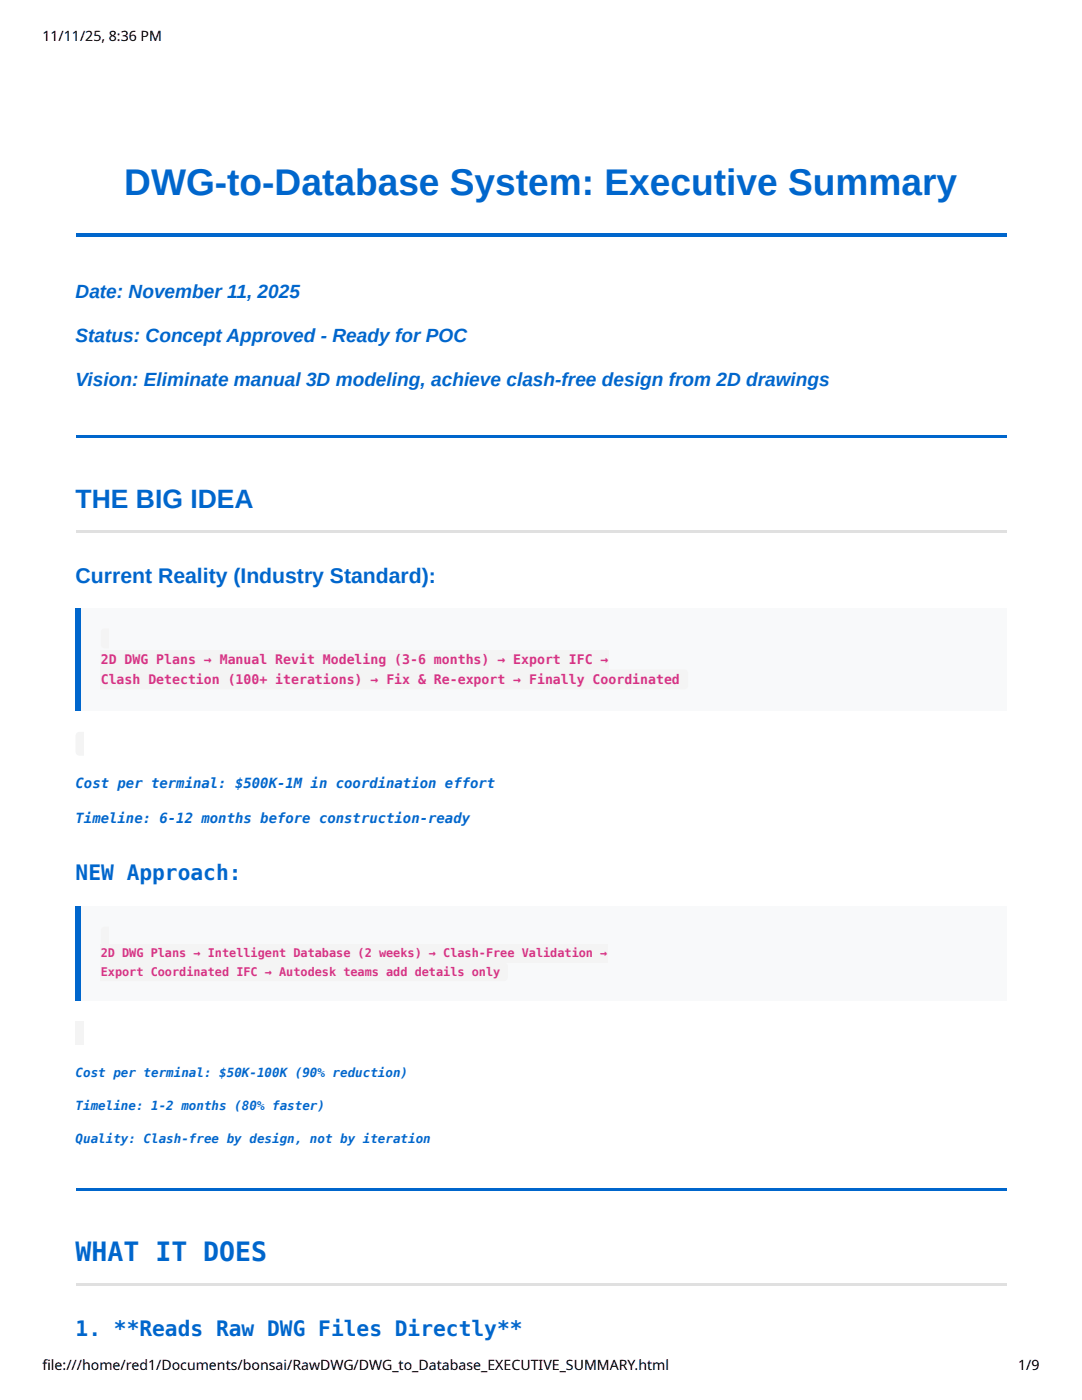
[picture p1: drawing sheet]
<svg xmlns="http://www.w3.org/2000/svg" width="216mm" height="279mm" viewBox="0 0 216 279" stroke-linecap="round" stroke-linejoin="round" font-family="sans-serif">
<defs><g id="words">
<text font-size="7.4" fill="#06c" x="24.8" y="38.9">DWG-to-Database System: Executive Summary</text>
<g font-size="5.3" fill="#06c">
<text x="15.1" y="101.3">THE BIG IDEA</text>
<text x="15.1" y="251.6">WHAT IT DOES</text>
</g>
<g font-size="4.2" fill="#06c">
<text x="15.1" y="116.4">Current Reality (Industry Standard):</text>
<text x="15.1" y="175.7">NEW Approach:</text>
<text x="15.1" y="266.7">1. **Reads Raw DWG Files Directly**</text>
</g>
<g font-size="3.8" fill="#06c">
<text x="15.1" y="59.5">Date: November 11, 2025</text>
<text x="15.1" y="68.3">Status: Concept Approved - Ready for POC</text>
<text x="15.1" y="77">Vision: Eliminate manual 3D modeling, achieve clash-free design from 2D drawings</text>
</g>
<g font-size="2.8">
<text x="8.5" y="8.2">11/11/25, 8:36 PM</text>
<text x="8.5" y="273.3">fi le:///home/red1/Documents/bonsai/RawDWG/DWG_to_Database_EXECUTIVE_SUMMARY.html</text>
<text x="203.2" y="273.3">1/9</text>
</g>
<g font-size="2.8" fill="#06c">
<text x="15.1" y="157.2">Cost per terminal: $500K-1M in coordination effort</text>
<text x="15.1" y="164.3">Timeline: 6-12 months before construction-ready</text>
</g>
<g font-size="2.6" fill="#d63384">
<text x="20.1" y="132.6">2D DWG Plans → Manual Revit Modeling (3-6 months) → Export IFC →</text>
<text x="20.1" y="136.5">Clash Detection (100+ iterations) → Fix &amp; Re-export → Finally Coordinated</text>
</g>
<g font-size="2.5" fill="#06c">
<text x="15.1" y="214.8">Cost per terminal: $50K-100K (90% reduction)</text>
<text x="15.1" y="221.5">Timeline: 1-2 months (80% faster)</text>
<text x="15.1" y="228.1">Quality: Clash-free by design, not by iteration</text>
</g>
<g font-size="2.4" fill="#d63384">
<text x="20.1" y="191">2D DWG Plans → Intelligent Database (2 weeks) → Clash-Free Validation →</text>
<text x="20.1" y="194.7">Export Coordinated IFC → Autodesk teams add details only</text>
</g>
</g></defs>
<g fill="#06c">
<path d="M15.1 46.6h185.7v.8h-185.7z"/>
<path d="M15.1 86.8h185.7v.5h-185.7z"/>
</g>
<path d="M15.1 105.8h185.7v.6h-185.7z" fill="#e0e0e0"/>
<path d="M15.1 121.4h185.7v20.4h-185.7z" fill="#f8f9fa"/>
<path d="M15.1 121.4h1v20.4h-1z" fill="#06c"/>
<path d="M15.1 181h185.7v18.8h-185.7z" fill="#f8f9fa"/>
<g fill="#06c">
<path d="M15.1 181h1v18.8h-1z"/>
<path d="M15.1 237.1h185.7v.5h-185.7z"/>
</g>
<path d="M15.1 256.1h185.7v.5h-185.7z" fill="#e0e0e0"/>
<g fill="#f4f4f4">
<path d="M20.3 125.6l.4-.2h1v4h-.8a.79 .79 0 0 1-.8-.8v-2.4z"/>
<path d="M20.1 129.6h101.4v4h-101.4z"/>
<path d="M20.1 133.6h116.4a.79 .79 0 0 1 .8 .8v2.4a.79 .79 0 0 1-.8 .8h-116.4z"/>
<path d="M15.3 146.3l.4-.2 1-.1v4.8h-.8a.79 .79 0 0 1-.8-.8v-3.2z"/>
<path d="M20.3 185.2l.4-.2 1-.1v3.7h-.8a.79 .79 0 0 1-.8-.7v-2.2z"/>
<path d="M20.1 188.4h101.1v3.7h-101.1z"/>
<path d="M20.1 192.1h80.4a.79 .79 0 0 1 .8 .8v2.1a.79 .79 0 0 1-.8 .8h-80.4z"/>
<path d="M15 203.7h1.7v4.8h-1.7z"/>
<path d="M15.3 204.2l.4-.2h1v4.2h-.8a.79 .79 0 0 1-.8-.8v-2.6z"/>
</g>
<use href="#words"/>
</svg>
